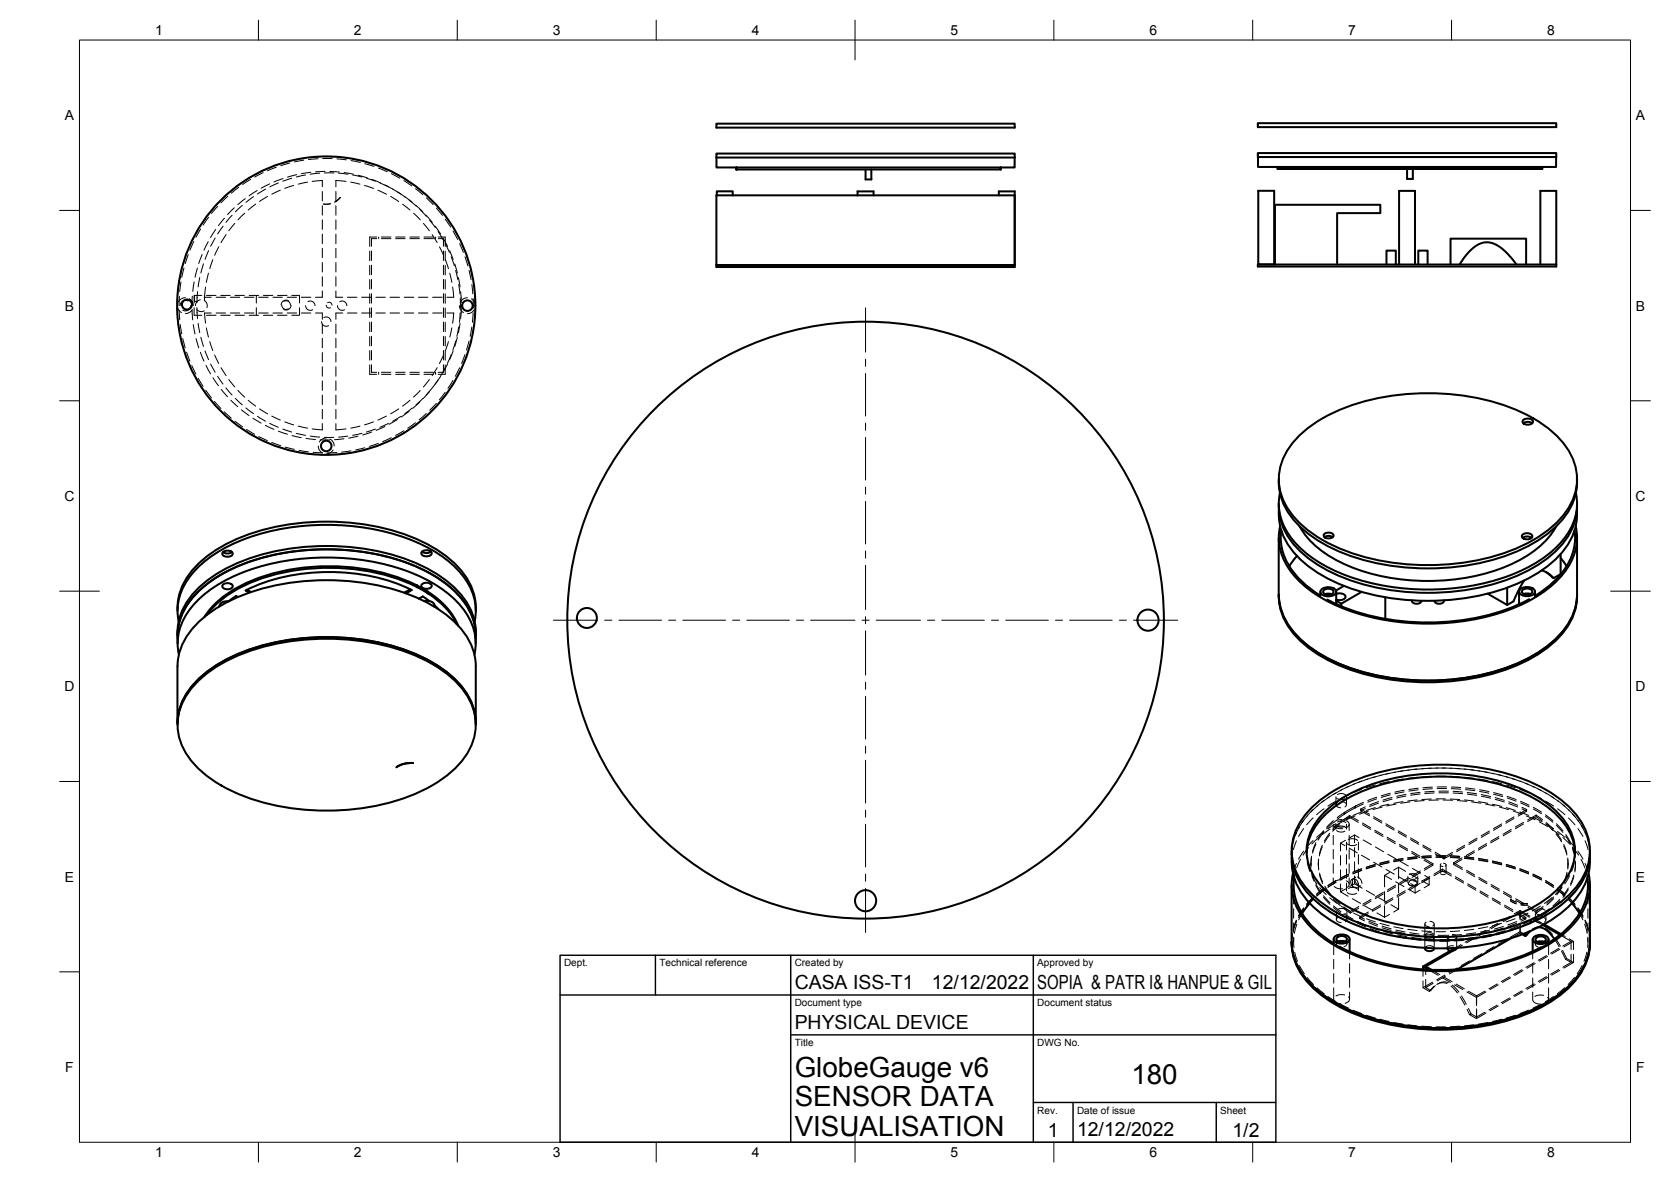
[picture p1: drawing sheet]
<svg xmlns="http://www.w3.org/2000/svg" width="420mm" height="297mm" viewBox="0 0 420 297" stroke-linecap="round" stroke-linejoin="round" font-family="sans-serif">
<defs><g id="words">
<g font-size="7">
<text x="199.8" y="270.6">GlobeGauge v6</text>
<text x="284.5" y="272.3">180</text>
<text x="199.8" y="278.1">SENSOR DATA</text>
<text x="199.8" y="285.5">VISUALISATION</text>
</g>
<g font-size="4.9">
<text x="199.8" y="248.5">CASA ISS-T1</text>
<text x="234.3" y="248.5">12/12/2022</text>
<text x="260.8" y="248.5">SOPIA &amp; PATR I&amp; HANPUE &amp; GIL</text>
<text x="199.8" y="258.6">PHYSICAL DEVICE</text>
<text x="263.5" y="285.7">1</text>
<text x="270.8" y="285.5">12/12/2022</text>
<text x="309.9" y="285.7">1/2</text>
</g>
<g font-size="3.5">
<text x="39" y="8.8">1</text>
<text x="89" y="8.8">2</text>
<text x="139" y="8.8">3</text>
<text x="189" y="8.8">4</text>
<text x="239" y="8.8">5</text>
<text x="289" y="8.8">6</text>
<text x="339" y="8.8">7</text>
<text x="389" y="8.8">8</text>
<text x="16.3" y="30.2">A</text>
<text x="411.3" y="30.2">A</text>
<text x="16.3" y="78">B</text>
<text x="411.3" y="78">B</text>
<text x="16.2" y="125.9">C</text>
<text x="411.2" y="125.9">C</text>
<text x="16.2" y="173.7">D</text>
<text x="411.2" y="173.7">D</text>
<text x="16.3" y="221.6">E</text>
<text x="411.3" y="221.6">E</text>
<text x="16.4" y="269.4">F</text>
<text x="411.4" y="269.4">F</text>
<text x="39" y="290.8">1</text>
<text x="89" y="290.8">2</text>
<text x="139" y="290.8">3</text>
<text x="189" y="290.8">4</text>
<text x="239" y="290.8">5</text>
<text x="289" y="290.8">6</text>
<text x="339" y="290.8">7</text>
<text x="389" y="290.8">8</text>
</g>
<g font-size="2.5">
<text x="141.8" y="242.9">Dept.</text>
<text x="165.8" y="242.9">Technical reference</text>
<text x="199.8" y="242.9">Created by</text>
<text x="260.8" y="242.9">Approved by</text>
<text x="199.8" y="252.8">Document type</text>
<text x="260.8" y="252.8">Document status</text>
<text x="199.8" y="262.9">Title</text>
<text x="260.8" y="262.9">DWG No.</text>
<text x="260.8" y="279.9">Rev.</text>
<text x="270.8" y="279.9">Date of issue</text>
<text x="306.8" y="279.9">Sheet</text>
</g>
</g></defs>
<!-- layer: Visible -->
<g fill="none" stroke="#000" stroke-width=".51">
<path d="M180.1 39.6h75M180.1 39.6v-1h75v1M180.1 31.1h75v1h-75zM180.1 39.6v2.5h75v-2.5M316.3 38.5h75v1h-75zM316.3 31h75v.9h-75zM316.3 39.5v2.5h75v-2.5M180.1 49.1h75v17.5h-75zM180.2 49.1v-1h4v1M185.1 42.1v.5l.1-.5v.5h66.4v-.5v.5v-.5M215.6 49.1v-1h4v1M217.6 42.6v2.5h1.5v-2.5"/>
<path d="M251.1 49.1v-1h4v19h-75v-.5h75M316.4 47.9h4v18.5h-4zM321.2 42v.5l.1-.5v.5h66.4v-.5l.1 .5v-.5M353.8 42.5v2.5h1.4v-2.5M320.6 66.5v-15h26.5v2.1h-10.9v12.9M348.6 66.5v-3.5h2.4v3.5M351.8 66.5v-18.5h4v18.5M356.6 66.5v-3.5h2.4v3.5M364.7 66.5v-6.5h19v6.5M367 66.5a11.4 11.4 0 0 1 5.3-5.3l2-.3 2.2 .8a17.1 17.1 0 0 1 4.8 4.8M387.3 66.5v-18.5h4v19h-75v-.5h75M327.1 109a42.8 42.8 0 0 1 23.2-9.6 59.2 59.2 0 0 1 33.3 4.7 24.2 24.2 0 0 1 11.7 10.8 13.7 13.7 0 0 1-3 15.5 38.1 38.1 0 0 1-19.7 10.2 60.2 60.2 0 0 1-38.1-3.9 24.2 24.2 0 0 1-11.7-10.8 13.7 13.7 0 0 1 3-15.4z"/>
<path d="M382.9 105.7a1.61 1.61 0 0 1 2.6 .3 1.51 1.51 0 0 1-2.7 0zM383 106.4a1.92 1.92 0 0 1 2.3 0M56 138.9a1.62 1.62 0 0 1 2.5 .2 1.51 1.51 0 0 1-2.6 0zM56.1 138.7a1.92 1.92 0 0 0 2.2 0M106 138.7a1.62 1.62 0 0 1 2.6 .3 1.51 1.51 0 0 1-2.7 0zM106.1 138.6a1.92 1.92 0 0 0 2.3 0M321.5 135.1v14.8a15.9 15.9 0 0 0 6.1 11.7 43.4 43.4 0 0 0 23.2 9.3 57.4 57.4 0 0 0 34.8-5.8 22.2 22.2 0 0 0 10-10.5l.8-3.1 .1-1.6v-14.7M321.5 120.4a15.5 15.5 0 0 0 6.1 12.6 43.4 43.4 0 0 0 23.2 9.3 57.4 57.4 0 0 0 34.8-5.8 22.2 22.2 0 0 0 10-10.5 13.6 13.6 0 0 0 .9-5.6M321.5 126.6v.8M321.5 128.2v1.2M321.5 127.4a15.9 15.9 0 0 0 6.1 11.7 43.4 43.4 0 0 0 23.2 9.4 57.4 57.4 0 0 0 34.8-5.8 22.2 22.2 0 0 0 10-10.6l.8-3.1 .1-1.6M321.8 123.9a14.6 14.6 0 0 0 5.1 13.8 42 42 0 0 0 21.8 9.6 60.2 60.2 0 0 0 34.5-4.2 23.6 23.6 0 0 0 12.5-12 12.7 12.7 0 0 0 .6-7.2"/>
<path d="M321.9 132.2a14.2 14.2 0 0 0 4.2 13.2 39 39 0 0 0 20.5 10.1 60.3 60.3 0 0 0 36.5-3.8 24.3 24.3 0 0 0 12.3-11.3 12.8 12.8 0 0 0 .8-8.2M322.2 133.3a14.4 14.4 0 0 0 4.6 12.2 27.2 27.2 0 0 0 5.2 4.2M326.1 139.7l-1.9 2.6M326.8 132.2a24.7 24.7 0 0 0 13.1 10.4 54.7 54.7 0 0 0 40.1-.8 23.8 23.8 0 0 0 11.3-9.6M332.9 134.3a1.54 1.54 0 0 1 2.4 .3 1.45 1.45 0 0 1-2.5 0zM333 135a1.86 1.86 0 0 1 2.1 0M382.7 134.5a1.61 1.61 0 0 1 2.6 .3 1.51 1.51 0 0 1-2.6 0zM382.9 135.2a1.92 1.92 0 0 1 2.2 0M392.4 139.2v5.1l-1.7 1-2-1.5M395.9 133.3a14.4 14.4 0 0 1-4.7 12.3 27.5 27.5 0 0 1-5.3 4.2M396.5 128.2a15.5 15.5 0 0 1-6 13 43.4 43.4 0 0 1-23.2 9.3 57.4 57.4 0 0 1-34.8-5.8 22.2 22.2 0 0 1-10-10.6l-.8-3.1-.1-1.6M396.5 126.6v.8"/>
<path d="M44.6 153.5a15.5 15.5 0 0 1 6.1-12.6 43.4 43.4 0 0 1 23.2-9.3 57.4 57.4 0 0 1 34.8 5.8 22.2 22.2 0 0 1 10 10.6 13.6 13.6 0 0 1 .9 5.5M44.6 158.8v2.9M44.6 158.8a15.9 15.9 0 0 1 6.1-11.8 43.4 43.4 0 0 1 23.2-9.3 57.4 57.4 0 0 1 34.8 5.8 22.2 22.2 0 0 1 10 10.6l.8 3.1 .1 1.6M44.7 159.6a15.9 15.9 0 0 1 6-11.7 43.4 43.4 0 0 1 23.2-9.3 57.4 57.4 0 0 1 34.7 5.8 22.2 22.2 0 0 1 10.1 10.5l.8 3.1 .1 1.6M44.9 156.2a14.6 14.6 0 0 1 5.1-13.8 42 42 0 0 1 21.8-9.7 60.2 60.2 0 0 1 34.5 4.3 23.6 23.6 0 0 1 12.5 12 12.7 12.7 0 0 1 .5 7.2M56 147a1.62 1.62 0 0 1 2.5 .3 1.51 1.51 0 0 1-2.6 0zM57.5 151.1a1.84 1.84 0 0 0-2.3 1.3M59.4 149.8l.4 .2M59.4 149.8l-1.9 1.3M61.8 148.4l.9 .5M61.8 148.4a49.9 49.9 0 0 1 41.7-.1l-1.4 .8M62.1 148.2l1 .6"/>
<path d="M103.1 148.1l-1.5 .9M104.8 147.1l.1 .5-.1-.1M104.8 147.1v.4zM104.8 147.1a52.8 52.8 0 0 0-44.5 .2 22.7 22.7 0 0 0-8.9 7.7M104.8 147.5a53 53 0 0 0-43.6-.3 24.3 24.3 0 0 0-9.2 7.3M105 147.2l2.5 1.4M105 147.6l2.5 1.4M106 146.9a1.62 1.62 0 0 1 2.6 .3 1.51 1.51 0 0 1-2.7 0zM106.3 149.9l-1 .5M106.3 149.9l1.6 1.1M106.6 151a2.21 2.21 0 0 1 2.6 1.1M107.5 148.7h.1"/>
<path d="M107.5 148.7v.4M107.6 148.7v.4h-.1M107.6 149.1a19.4 19.4 0 0 1 7.3 7.7M107.6 148.7a19 19 0 0 1 7.6 8.5M109.2 152.1v.4M109.3 152.1l.9 1M119.6 158.8v2.9M321.5 149.4a15.9 15.9 0 0 0 6.1 11.8 43.4 43.4 0 0 0 23.2 9.3 57.4 57.4 0 0 0 34.8-5.8 22.2 22.2 0 0 0 10-10.5l.8-3.2 .1-1.6M332 148.7v1M332.2 148.2a2.63 2.63 0 0 1 3.8 .3 1.63 1.63 0 0 1-2 1.4 1.63 1.63 0 0 1-2-1.4zM332.8 148.4a1.61 1.61 0 0 1 2.5 .3 1.51 1.51 0 0 1-2.6 0zM333.2 149.3l.8-.1 .8 .1"/>
<path d="M336 151l1.2 .7M336 148.7v3.1M336 149.3l1.2-.2a.86 .86 0 0 1 1.1 .9 .86 .86 0 0 1-1.1 .8l-1.2-.1M337.9 147.2l-2 1.2M342.4 148.7l-5.2 3v.7M348.3 150.1v5.4M355 150.9a1.27 1.27 0 0 0 1.1 .9 1.27 1.27 0 0 0 1.3-.7v-.1M360.7 151a1.32 1.32 0 0 0 1.1 .8 1.32 1.32 0 0 0 1.3-.7M363 150.9v.2M379 147.7v4.3M382 148.7v3.2M382.2 148.2a2.63 2.63 0 0 1 3.8 .3 1.63 1.63 0 0 1-2 1.3 1.63 1.63 0 0 1-2-1.3z"/>
<path d="M382.7 148.4a1.61 1.61 0 0 1 2.6 .3 1.51 1.51 0 0 1-2.6 0zM383.2 149.3l.8-.2 .8 .2M383.3 145.9l-1.3 2.1-1.4 3.1-1.6 .9-5-2.8M384.5 150.6a57.2 57.2 0 0 1-33.6 5.3 50 50 0 0 1-17.2-5.2M386 148.7v1.1M387.6 143.4l1.5 .6 1.6 1.3M392.4 140.2l1.5 2.1M44.7 160.5a15.7 15.7 0 0 1 6.3-12.9 44.8 44.8 0 0 1 23.8-9.2 58.7 58.7 0 0 1 32.3 5.1 23.1 23.1 0 0 1 11.7 11.5 12.8 12.8 0 0 1 .8 5.5M45 164.5a14.2 14.2 0 0 1 4.2-13.1 39.1 39.1 0 0 1 20.5-10.1 60.4 60.4 0 0 1 36.4 3.8 24.5 24.5 0 0 1 12.3 11.2 12.8 12.8 0 0 1 .9 8.2M50.2 170.7a42.8 42.8 0 0 1 23.2-9.6 59.2 59.2 0 0 1 33.3 4.7 24.2 24.2 0 0 1 11.7 10.8 13.7 13.7 0 0 1-3 15.5 38.1 38.1 0 0 1-19.7 10.2 60.2 60.2 0 0 1-38.1-3.9 24.2 24.2 0 0 1-11.7-10.8 13.7 13.7 0 0 1 2.9-15.4zM44.6 182.1v-14.7a15.9 15.9 0 0 1 6.1-11.8 43.4 43.4 0 0 1 23.2-9.3 57.4 57.4 0 0 1 34.8 5.8 22.2 22.2 0 0 1 10 10.6l.8 3.1 .1 1.6v14.7M44.6 181.7a15.9 15.9 0 0 1 6.1-11.7 43.4 43.4 0 0 1 23.2-9.4 57.4 57.4 0 0 1 34.8 5.8 22.2 22.2 0 0 1 10 10.6l.8 3.1 .1 1.6"/>
<path d="M99.7 192.8l1-.6 1.1-.3 2.1-.2-2 .2-1.2 .3zM324.8 213.8v.9M324.8 215.5a15.6 15.6 0 0 0 6 13 43.3 43.3 0 0 0 23.3 9.3 57.3 57.3 0 0 0 34.7-5.8 22.2 22.2 0 0 0 10.1-10.6 14.1 14.1 0 0 0 .9-5.9M325.1 219.5a14.3 14.3 0 0 0 4.2 13.2 39 39 0 0 0 20.5 10.1 60.2 60.2 0 0 0 36.6-3.8 24.4 24.4 0 0 0 12.2-11.3 12.8 12.8 0 0 0 .8-8.2M328.5 214.2a15 15 0 0 1 6.2-10.8 43.3 43.3 0 0 1 25-8.2 49.3 49.3 0 0 1 27 6 18.8 18.8 0 0 1 8.8 10.1l.5 2.9M330.4 202.4a42.7 42.7 0 0 1 23.2-9.7 59.1 59.1 0 0 1 33.2 4.7 24.2 24.2 0 0 1 11.8 10.9 13.8 13.8 0 0 1-3 15.5 38 38 0 0 1-19.8 10.2 60.1 60.1 0 0 1-38.1-3.8 24.2 24.2 0 0 1-11.7-10.9 13.8 13.8 0 0 1 3-15.5zM333.4 203.8a38.7 38.7 0 0 1 21.9-9 51.7 51.7 0 0 1 30.8 5.2 18.8 18.8 0 0 1 9.5 10.8 13 13 0 0 1-4.4 13.1 38.7 38.7 0 0 1-21.9 9 51.7 51.7 0 0 1-30.9-5.3 18.8 18.8 0 0 1-9.5-10.8 13 13 0 0 1 4.5-13zM399.8 213.8a15.5 15.5 0 0 1-6.1 12.6 43.3 43.3 0 0 1-23.2 9.4 57.3 57.3 0 0 1-34.7-5.8 22.2 22.2 0 0 1-10.1-10.6l-.8-3.1-.1-1.7M324.8 222.4v14.7M324.8 236.7a15.9 15.9 0 0 0 6 11.8 43.3 43.3 0 0 0 23.3 9.3 57.3 57.3 0 0 0 34.7-5.8 22.2 22.2 0 0 0 10.1-10.5l.8-3.2 .1-1.6M325.4 220.6a14.5 14.5 0 0 0 4.7 12.3 27.5 27.5 0 0 0 5.3 4.2M329.3 227l-1.9 2.6"/>
<path d="M335.3 236v1.1M335.6 235.5a2.63 2.63 0 0 1 3.7 .3 1.63 1.63 0 0 1-2 1.3 1.63 1.63 0 0 1-1.9-1.3zM336.1 235.7a1.62 1.62 0 0 1 2.6 .3 1.51 1.51 0 0 1-2.7 0zM336.6 236.6l.7-.2 .8 .2M336.8 237.9a57 57 0 0 0 33.6 5.3 50 50 0 0 0 17.1-5.2M339.3 236v3.2M358.3 238.3a1.35 1.35 0 0 0 2.3 0M358.3 238.2v.1M363.9 238.3h.1M363.9 238.3l.2 .4 .5 .3M365.9 238.2l-8.1 4.7M366.6 238.2l-8.1 4.7 1.5 .8"/>
<path d="M380 235.8l-13.7 7.9M382.8 234.8l.7 .4M384.6 234.1l-1.1 1.1M384.7 234l-1.2 1.2M385.4 236.1v3M385.6 235.6a2.63 2.63 0 0 1 3.8 .3 1.63 1.63 0 0 1-2 1.3 1.63 1.63 0 0 1-2-1.3zM386.2 235.8a1.62 1.62 0 0 1 2.5 .3 1.51 1.51 0 0 1-2.6 0zM386.6 236.7l.8-.2 .8 .2M386.8 233a5.3 5.3 0 0 1 4 3M387.9 232.5l4.3 2.4M388.2 232.3l4.3 2.4M389.4 236.1v.9"/>
<path d="M395.2 227l2 2.6M399.2 220.6a14.9 14.9 0 0 1-5.7 13.3l-4.1 3M399.8 222.4v14.7a15.9 15.9 0 0 1-6.1 11.8 43.3 43.3 0 0 1-23.2 9.3 57.3 57.3 0 0 1-34.7-5.8 22.2 22.2 0 0 1-10.1-10.5l-.8-3.2-.1-1.6M357.8 242.9l1.4 .8M357.8 242.9v.7"/>
<circle cx="47" cy="76.5" r="1.26"/>
<circle cx="82" cy="76.8" r="37.5"/>
<circle cx="117.5" cy="76.8" r="1.32"/>
<circle cx="82" cy="112.1" r="1.32"/>
<circle cx="147.6" cy="155.3" r="2.51"/>
<circle cx="217.6" cy="155.8" r="75"/>
<circle cx="288.7" cy="155.8" r="2.66"/>
<circle cx="217.6" cy="226.4" r="2.66"/>
</g>
<circle cx="107.6" cy="149.1" r=".25" fill="#000"/>
<!-- layer: Hidden -->
<g fill="none" stroke="#000" stroke-width=".25">
<path d="M76.7 39.7l-2.4 .5M79.9 39.9l-2.3 .2M80.2 39.4l-2.3 .2M81.1 39.8h2.4M81.4 39.4h2.4M84.7 39.9l2.4 .3M85 39.5l2.4 .2M88.5 39.9l2.3 .5M48.7 59.7l-1 2.1M50.4 57.6l-1.1 2M50.5 56.6l-1.2 2M52.5 54.6l-1.4 1.9"/>
<path d="M52.6 53.7l-1.4 1.9M54.1 59.8l-1.1 2.1M54.2 57.7l-1.3 2M54.7 51.8l-1.5 1.8M54.9 51l-1.6 1.7M56.1 56.8l-1.4 2M56.4 54.8l-1.5 1.9M56.9 59l-1.3 2M57.3 49.3l-1.8 1.7M57.5 48.5l-1.8 1.6M58.4 54.1l-1.6 1.8M58.9 52.2l-1.7 1.7"/>
<path d="M59 56.1l-1.5 1.9M60 47.1l-1.8 1.4M60.3 46.3l-1.9 1.4M60.9 51.6l-1.7 1.6M61.5 53.6l-1.7 1.7M61.7 49.9l-1.9 1.5M63 45.1l-2 1.3M63.3 44.4l-2 1.2M63.7 49.4l-1.9 1.4M64.3 51.3l-1.9 1.5M64.6 47.9l-2 1.3M66.2 43.4l-2.1 1.1"/>
<path d="M66.4 42.7l-2.1 1.1M66.8 47.5l-2.1 1.3M67.3 49.4l-2 1.2M67.8 46.2l-2.1 1.1M69.5 42l-2.3 .9M69.8 41.4l-2.3 .9M70 46l-2.2 1M70.5 47.8l-2.2 1M71.1 44.9l-2.2 .8M72.9 41l-2.3 .6M73.2 40.4l-2.3 .6M73.4 44.8l-2.3 .7"/>
<path d="M73.9 46.6l-2.3 .7M74.6 43.9l-2.3 .6M76.4 40.2l-2.4 .5M76.8 44l-2.3 .5M77.3 45.8l-2.3 .5M78.1 43.3l-2.3 .4M78.5 45.6l2.5-.3v1.6M80.4 43.5l-2.4 .3M81 48.1v2.4M81 51.7v2.4M81 55.3v2.3M81 58.8v2.4"/>
<path d="M81.6 43.5h2.3M81.7 43.1l-2.4 .1M82.9 43.1l2.4 .1M83.1 51.2l-1.8 .1 1.8-.1M84.2 50.8l1.4-1.2zM84.5 48.1v2.4M84.5 51.7v2.4M84.5 55.3v2.3M84.5 58.8v2.4M85.1 43.5l2.4 .3M86.5 43.4l2.4 .4M87 45.6l-2.5-.3v1.6"/>
<path d="M88.2 45.8l2.3 .5M88.3 40.4l2.3 .4M88.7 44l2.3 .5M90 44l2.4 .7M91.7 46.6l2.2 .8M91.7 41.1l2.3 .7M92 40.7l2.3 .7M92.2 44.8l2.2 .7M93.5 45.1l2.2 .9M94.7 60h-1.3v1.9M94.7 59.6h-1.7v2.3M95 47.8l2.2 1"/>
<path d="M95.1 42.2l2.2 .9M95.2 59.6v.4M95.4 41.8l2.2 .9M95.5 46l2.2 1M95.9 60h2.4M95.9 59.6h2.4M96.8 46.5l2.1 1.1M98.2 49.4l2 1.2M98.4 43.7l2.1 1.1M98.7 43.3l2.1 1.1M98.7 47.5l2.1 1.3M99.5 60h2.4"/>
<path d="M99.5 59.6h2.4M99.9 48.2l2 1.4M101.2 51.3l1.9 1.5M101.6 45.4l1.9 1.3M101.8 45l2 1.3M101.8 49.4l1.9 1.4M102.9 50.3l1.8 1.5M103.1 60h2.3M103.1 59.6h2.3M104 53.6l1.7 1.7M104.5 47.4l1.8 1.5M104.6 51.6l1.7 1.6"/>
<path d="M104.7 47l1.9 1.5M105.6 52.6l1.6 1.8M106.5 56.1l1.5 1.9M106.6 60h2.4M106.6 59.6h2.4M107.1 54.1l1.6 1.8M107.2 49.7l1.7 1.7M107.4 49.3l1.7 1.7M108 55.3l1.5 1.9M108.6 59l1.3 2M109.4 56.8l1.4 2M109.5 59.6v.4"/>
<path d="M109.7 52.3l1.6 1.8M109.9 51.8l1.6 1.9M110.2 58.2l1.2 2M110.2 60h1.3v1.9M110.2 59.6h1.8v2.3M111.4 59.8l1.1 2.1M112 55.1l1.3 2M112.2 54.6l1.3 2M113.9 58.1l1.2 2.1M114.2 57.6l1.1 2.1M44.6 76.8v2.4M44.6 76.8l.2 .9 .8 .9"/>
<path d="M44.7 73.3l-.1 2.3M45 78l.2 2.4M45.1 74.4l-.1 2.4M45.2 69.7l-.3 2.4M45.5 70.9l-.3 2.3M46.1 66.3l-.6 2.3M46.2 67.4l-.5 2.3M46.6 74.8l-1 .3-.7 .7M47.2 62.9l-.8 2.2M47.3 75.7a1.34 1.34 0 0 0-2 1.1M47.3 64l-.7 2.2M47.6 75.1l.7 .6 .3 1.1"/>
<path d="M47.9 76.8a1.29 1.29 0 0 1-1.9 1.1M48.3 78l.2 2.4M48.3 77.8l-.5 .6-1.2 .4M48.4 74.4l-.1 2.4M48.7 60.7l-.9 2.2M48.8 70.9l-.3 2.3M48.8 77.3v1.9h1.9M48.9 74.2v1.5h.7M49.5 77.8a1.49 1.49 0 0 0 1.9 .3M49.5 77.3l.2 2.8M49.6 67.4l-.6 2.3M49.7 73.3l-.2 2.8"/>
<path d="M50.2 69.8l-.4 2.3M50.4 75.3a1.48 1.48 0 0 0-1.3 1.5M50.7 74.2h-1.9v1.9M50.8 64l-.8 2.2M51.2 66.3l-.7 2.3M51.4 75.5a1.51 1.51 0 0 1 .6 1.8M51.4 74.2v1.4M51.7 72.1l-.3 2.6h1.7M51.9 79.2h2.4M51.9 74.2h2.4M52.3 60.7l-1 2.2M52.4 68.7l-.5 2.3"/>
<path d="M52.5 63l-.9 2.2M53.1 78.7h-1.7l.3 2.5M53.5 65.3l-.8 2.2M54.3 74.7h2.4M54.3 78.7h2.4M55 62l-1 2.2M55.5 79.2h2.4M55.5 74.2h2.4M57.9 74.7h2.4M57.9 78.7h2.4M59.1 79.2h2.3M59.1 74.2h2.3"/>
<path d="M61.5 74.7h2.4M61.5 78.7h2.4M62.7 79.2h2.3M62.7 74.2h2.3M64.5 74.2v1.9M64.5 77.3v1.9M65 74.7h2.4M65 78.7h2.4M66.2 79.2h2.4M66.2 74.2h2.4M68.6 74.7h2.4M68.6 78.7h2.4"/>
<path d="M69.8 79.2h2.4M69.8 74.2h2.4M70.8 76.7a1.09 1.09 0 0 0 1.7 .9M71.4 75.7a1.09 1.09 0 0 1 1.6 1M72.2 74.7h2.4M72.2 78.7h2.4M72.6 75.6a1.23 1.23 0 0 0-1.9 1.1M73.2 76.7a1.22 1.22 0 0 1-1.9 1M73.4 74.2h1.9v1.9M75.3 77.3v1.9h-1.9M75.8 74.7h2.3M75.8 78.7h2.3"/>
<path d="M76.9 76.8a1.16 1.16 0 0 0 1.7 1M77.4 75.8a1.18 1.18 0 0 1 1.8 1M79.3 78.7h1.7v1.5M81 73.1v1.6h-1.7M81 62.4v2.4M81 66v2.4M81 69.5v2.4M81.4 79.8a1.2 1.2 0 0 1 1.8 1M82 76.7v.1a.74 .74 0 0 0 1.1 .5M82.4 76.1a.72 .72 0 0 1 1.1 .6M84.5 73.1v1.6h1.7M84.5 62.4v2.4"/>
<path d="M84.5 66v2.4M84.5 69.5v2.4M84.9 76.8a1.16 1.16 0 0 0 1.7 1M85.4 75.8a1.18 1.18 0 0 1 1.8 1M86.2 78.7h-1.7v1.5M87.4 74.7h2.3M87.4 78.7h2.3M90.9 74.7h2.4M90.9 78.7h2.4M93 63.1v2.4M93 66.7v2.4M93 70.3v2.4"/>
<path d="M93 73.8v2.4M93 77.4v2.4M93.4 63.1v2.4M93.4 66.6v2.4M93.4 70.2v2.4M93.4 73.8v2.4M93.4 77.4v2.3M94.5 74.7h2.4M94.5 78.7h2.4M98.1 74.7h2.4M98.1 78.7h2.4M101.6 74.7h2.4"/>
<path d="M101.6 78.7h2.4M105.2 74.7h2.4M105.2 78.7h2.4M108.8 74.7h2.4M108.8 78.7h2.4M110.5 62l1 2.2M111.5 63.1v2.4M111.5 66.6v2.4M111.5 70.2v2.4M111.5 73.8v2.4M111.5 77.4v2.3M112 63.1v2.4"/>
<path d="M112 66.7v2.4M112 70.3v2.4M112 73.8v2.4M112 77.4v2.4M112 61.3l1 2.1M112 65.3l.8 2.2M112.4 78.7h1.7l-.3 2.5M113.1 63l.8 2.2M113.1 68.7l.5 2.3M113.5 64.5l.8 2.3M113.8 72.1l.3 2.6h-1.7M114.3 66.3l.7 2.3"/>
<path d="M114.6 68l.5 2.3M115.3 69.8l.4 2.3M115.3 71.5l.3 2.3M115.5 76.8l.2 .9 .8 .9M115.6 61.2l.9 2.2M115.7 75l.1 2.4M115.7 78.6l-.2 2.4M115.8 73.3l.2 2.8M115.8 60.7l1 2.2M116 77.3l-.2 2.8M116.9 64.5l.7 2.3M117.2 64l.8 2.3"/>
<path d="M117.5 74.8l-1 .3-.7 .7M117.9 68l.5 2.3M118.3 67.4l.5 2.3M118.6 71.5l.3 2.4M119 75v2.4M119 78.6l-.2 2.4M119 70.9l.3 2.4M119.3 77.8l-.9 .8-.9 .2M119.4 74.5l.1 2.3-.3-1.1-.7-.6M119.5 78l-.2 2.4M44.7 80.4l.3 2.3M45.2 83.9l.6 2.3"/>
<path d="M45.3 81.6l.4 2.3M46 85.1l.6 2.3M46.1 87.4l.7 2.2M46.9 88.5l.9 2.2M47.2 90.7l1 2.2M48.2 91.8l1.1 2.2M48.6 81.6l.4 2.3M48.7 94l1.2 2.1M49.3 85.1l.7 2.3M49.8 95l1.3 2.1M49.8 81.3l.4 2.3M50.4 88.5l.9 2.2"/>
<path d="M50.5 97.1l1.4 1.9M50.5 84.8l.7 2.3M51.6 88.2l.9 2.2M51.7 98.1l1.5 1.9M51.8 91.8l1.1 2.1M51.9 82.4l.5 2.3M52.6 100l1.5 1.8M52.7 85.9l.8 2.2M53 91.5l1.1 2M53.6 95l1.3 1.9M54 89.2l1 2.2M54.7 94.6l1.4 1.9"/>
<path d="M55.6 92.4l1.3 2M55.6 97.9l1.6 1.8M56.8 97.5l1.6 1.8M57.5 95.4l1.5 1.8M59.8 98.1l1.7 1.7M80.9 80.8a1.16 1.16 0 0 0 1.7 1M81 81.4v2.4M81 85v2.4M81 88.6v2.4M81 92.2v2.3M81 95.7v2.4M81 99.3v2.4"/>
<path d="M84.5 81.4v2.4M84.5 85v2.4M84.5 88.6v2.4M84.5 92.2v2.3M84.5 95.7v2.4M84.5 99.3v2.4M93 91.7v2.4h1.7M93 81v2.4M93 84.6v2.3M93 88.1v2.4M93.4 80.9v2.4M93.4 84.5v2.4"/>
<path d="M93.4 88.1v2.4M93.4 91.7v1.9h1.3M95.2 93.6v.5M95.9 93.6h2.4M95.9 94.1h2.4M99.5 93.6h2.4M99.5 94.1h2.4M103.1 93.6h2.3M103.1 94.1h2.3M105.7 98.1l-1.7 1.7M106.6 93.6h2.4M106.6 94.1h2.4"/>
<path d="M108 95.4l-1.5 1.8M108 98.4l-1.6 1.8M108.7 97.5l-1.6 1.8M109.5 93.6v.5M109.9 92.4l-1.3 2M110.1 95.5l-1.4 1.9M110.8 94.6l-1.4 1.9M111.5 91.7v1.9h-1.3M111.5 80.9v2.4M111.5 84.5v2.4M111.5 88.1v2.4M111.5 89.2l-1 2.2"/>
<path d="M112 98.6l-1.5 1.9M112 92.4l-1.2 2.1M112 81v2.4M112 84.6v2.3M112 88.1v2.4M112 91.7v2.4h-1.8M112.5 91.5l-1.1 2.1M112.8 85.9l-.8 2.2M112.9 98.1l-1.4 1.9M113.5 89.1l-1 2.2M113.6 82.4l-.5 2.3M113.9 95.6l-1.3 2"/>
<path d="M113.9 88.2l-.9 2.2M114.6 85.7l-.7 2.3M114.8 95l-1.2 2.1M115 84.8l-.7 2.3M115.3 82.2l-.4 2.3M115.6 92.4l-1.1 2.2M115.7 81.3l-.4 2.3M116.4 91.8l-1.1 2.2M116.9 89.1l-.8 2.2M117.6 88.5l-.8 2.2M117.9 85.7l-.6 2.3M118.6 85.1l-.6 2.3"/>
<path d="M118.6 82.2l-.4 2.3M119.2 81.5l-.4 2.4M53.9 100.9l1.6 1.7M54.9 102.7l1.7 1.7M56.4 103.5l1.7 1.6M57.5 105.1l1.8 1.5M58 100.6l1.8 1.6M59.1 105.8l1.9 1.5M59.2 100.1l1.7 1.7M60.3 107.3l2 1.4M60.7 103l1.9 1.4M61.8 102.5l1.9 1.5"/>
<path d="M62 107.9l2 1.2M62.4 100.6l1.9 1.5M63.3 109.3l2.1 1.1M63.6 105.1l2.1 1.2M64.7 104.6l2.1 1.2M65.1 109.7l2.1 1M65.3 102.8l2 1.2M66.5 110.9l2.2 .9M66.7 106.9l2.2 1M67.8 106.4l2.2 1M68.3 111.2l2.3 .8M68.3 104.6l2.2 1"/>
<path d="M69.8 112.2l2.3 .8M70 108.4l2.3 .7M71.1 107.8l2.2 .8M71.6 106l2.3 .8M71.7 112.4l2.3 .5M73.2 113.2l2.3 .5M73.4 109.5l2.4 .5M74.5 108.9l2.3 .5M75 107.1l2.3 .5M75.2 113.2l2.4 .3M76.7 113.9l2.4 .3M76.9 110.2l2.4 .3"/>
<path d="M78 109.6l2.4 .2M78.7 113.7l2.4 .1M80 112.1l.2 .9 .8 .8M80.3 114.2l2.3 .1M80.5 110.5l2.4 .1M81 106.5v1.5l-2.5-.2M81 102.9v2.3M81.6 109.9h2.3M82 110.1l-1 .2-.7 .8M83 110.3l.7 .7 .3 1.1M83.8 113.1l-.6 .6-1.2 .4M84.5 106.5v1.5l2.5-.2"/>
<path d="M84.5 102.9v2.3M84.7 113.7l-2.4 .1M86.2 114.1l-2.4 .1M86.5 110.3l-2.4 .2M87.5 109.6l-2.4 .2M88.2 113.3l-2.3 .3M89.7 113.5l-2.3 .4M90 109.6l-2.3 .5M90.5 107.1l-2.3 .5M91 108.9l-2.3 .5M91.7 112.5l-2.3 .6M93.2 112.6l-2.3 .6"/>
<path d="M93.5 108.6l-2.3 .7M93.9 106l-2.2 .8M94.4 107.8l-2.3 .8M95.1 111.4l-2.2 .8M96.5 111.4l-2.2 .8M96.8 107.2l-2.2 .9M97.2 104.6l-2.2 1M97.7 106.4l-2.2 1M98.4 110l-2.2 1M99.7 109.8l-2.1 1.1M99.9 105.4l-2.1 1.2M100.2 102.8l-2 1.2"/>
<path d="M100.8 104.6l-2.1 1.2M101.5 108.3l-2 1.1M102.8 108l-2 1.3M102.8 103.4l-1.9 1.4M103.1 100.6l-1.9 1.5M103.7 102.5l-1.9 1.5M104.5 106.2l-2 1.4M105.6 101l-1.8 1.6M105.7 105.9l-1.9 1.4M106.3 100.1l-1.7 1.7M107.2 103.9l-1.8 1.6M108.3 103.5l-1.7 1.6"/>
<path d="M109.7 101.4l-1.6 1.7M110.7 100.9l-1.5 1.8M335.9 199.2l-2 1.3M336.3 199.7a1.95 1.95 0 0 1 2.1 .1M337.3 198.5l-2 1.2M339.1 199.7l-2.1 1.1M339.1 197.6l-2.1 1.1M340.6 197l-2.2 1M342.4 198.4l-2.2 .8M342.4 196.3l-2.2 .9M343.9 195.8l-2.2 .8M345.8 197.3l-2.3 .7"/>
<path d="M345.8 195.2l-2.3 .7M347.3 194.8l-2.2 .6M349.3 196.4l-2.4 .6M349.3 194.3l-2.4 .6M349.6 199.4l-2.3 .6M349.6 199.8l-2.3 .6M350.8 194.1l-2.3 .4M352.8 195.8l-2.4 .4M352.8 193.7l-2.4 .4M353.1 198.6l-2.4 .5M353.1 199l-2.4 .5M353.5 199.6l-2.3 .5"/>
<path d="M354.4 193.5l-2.4 .4M356.3 195.3l-2.3 .3M356.3 193.3l-2.3 .2M356.6 198.1l-2.4 .3M356.6 198.5l-2.4 .3M357.1 199.1l-2.4 .3M357.1 199.5l-2.4 .3M357.9 193.2l-2.4 .2M359.9 195.1l-2.4 .1M359.9 193l-2.4 .2M360.2 197.8l-2.4 .2M360.2 198.2l-2.4 .2"/>
<path d="M360.6 198.9l-2.4 .1M360.6 199.3l-2.4 .1M361.1 195.1h2.4M361.1 193h2.4M361.5 193l-2.4 .1M361.8 198.8h2.4M361.8 199.2h2.4M362.6 193l2.4 .1M363.7 197.7l-2.3 .1M363.7 198.1l-2.3 .1M364.7 195.1l2.3 .1M364.7 193l2.3 .2"/>
<path d="M364.9 197.8l2.4 .1M364.9 198.2l2.4 .1M365.4 198.9l2.3 .1M365.4 199.3l2.3 .1M366.2 193.1l2.4 .2M368.2 195.3l2.4 .3M368.2 193.3l2.4 .2M368.5 198l2.3 .3M368.5 198.4l2.3 .3M368.9 199.2l2.4 .3M368.9 199.6l2.4 .3M369.8 193.4l2.3 .4"/>
<path d="M371.8 195.8l2.3 .4M371.8 193.7l2.3 .4M372 198.5l2.4 .4M372 198.9l2.4 .4M372.5 199.7l2.3 .5M373.3 194l2.3 .4M375.3 196.4l2.3 .6M375.3 194.3l2.3 .6M375.5 199.2l2.3 .6M375.5 199.6l2.3 .6M376.8 194.7l2.3 .6M378.7 197.3l2.3 .7"/>
<path d="M378.7 195.2l2.3 .7M380.2 195.7l2.3 .7M382.1 198.4l2.3 .8M382.1 196.3l2.3 .9M383.6 196.9l2.2 .9M385.4 199.7l2.2 1.1M385.4 197.6l2.2 1.1M386.8 198.3l2.1 1.2M388.6 199.2l2.1 1.3M324.8 214.7v.8M324.8 214.6l.2 2.3M324.9 212.6l-.1 2.1"/>
<path d="M325 214.7l-.2 2M325.3 218.1l.8 2.2M325.3 211.1l-.4 2.3M325.7 219.3l-.3 1.3M326 217l-.9 2.5M326 211.3l-.8 2.2M326 209.2l-.8 2.2M326.7 207.8l-1 2.1M327 215.9l-1 2.2M327.8 213.9l-1.3 2M327.8 206.1l-1.3 2M327.8 208.2l-1.3 2"/>
<path d="M328.5 213.8v.9M328.5 214.2v1.3M328.7 216.7l.7 2.3M328.8 204.9l-1.4 1.9M329 213l-1.4 1.9M329.6 216.9v.4M329.8 218.7l.6 2.3M329.8 215.2l-.2 2.3M329.8 219.1l.6 2.3M329.8 215.6l-.2 2.3M330.2 205.5l-1.7 1.8M330.2 211.2l-1.7 1.8"/>
<path d="M330.2 203.5l-1.7 1.7M330.9 211.8l-.9 2.2M330.9 212.2l-.9 2.2M331.4 202.4l-1.8 1.6M331.5 216.9v.4M331.6 215.9v2.3M331.6 216.3v2.3M331.6 210.5l-1.8 1.6M331.8 219.4l.8 2.2M331.8 219.8l.8 2.3M332.5 212.8l-.8 2.3M332.5 212.4l-.8 2.3"/>
<path d="M332.8 208.8l-1.4 1.9M332.8 209.2l-1.4 1.9M332.9 203.2l-1.9 1.5M332.9 208.9l-1.9 1.5M332.9 201.2l-1.9 1.5M334.2 200.3l-1.9 1.4M334.3 209.4l-1.3 2M334.3 209.8l-1.3 2M334.4 208.4l-1.9 1.3M335.2 207.1v1.6M335.2 209.9v2.4M335.2 213.5v2.4"/>
<path d="M335.2 217.1v2.3M335.3 206.2l-1.7 1.7M335.3 206.6l-1.7 1.7M335.5 207.7l1 .5h1.1M335.9 207l-2 1.3M335.9 201.3l-2 1.3M335.9 200.2v2M335.9 207.1v1.3M336.1 200.6a1.93 1.93 0 0 0 2.1 .1M336.1 208.7a1.93 1.93 0 0 0 2.1 .2M336.1 207.5a1.82 1.82 0 0 0 2.1 .2M336.3 201.7a.67 .67 0 0 0-.3 .9 .67 .67 0 0 0 .8 .4h.3"/>
<path d="M336.3 207.8a1.95 1.95 0 0 1 2.1 .2M336.3 206.6a1.95 1.95 0 0 1 2.1 .1M336.8 206.8l-1.7 1.7M336.8 207.2l-1.7 1.7M337.1 211.9l1.1 .6M337.1 211.9v1.9M337.1 215v2.4M337.1 218.6v2.4M337.4 201.5a.79 .79 0 0 1 .9 .2 .79 .79 0 0 1 0 1l-.1 .1M337.4 206a2.36 2.36 0 0 0-2 .7M337.5 206.5l-2.1 1.2M338 204.2l-1.8 1.3"/>
<path d="M338 204.2v.4l.1-.1M338 204.2v.4l-1.8 1.3M338.3 211.2l-1.2 .7M338.5 206.2a.88 .88 0 0 1 .7 .8 .88 .88 0 0 1-.6 .9M338.6 200.2v2M338.6 207.1v1.3M338.6 211.6v2M338.6 214.8v2.4M338.6 218.4v2.3M338.8 212.1a2.15 2.15 0 0 0 2.3 .1M339 211a2.25 2.25 0 0 1 2.4 .2M339.1 219.7l-2.1 1"/>
<path d="M339.1 205.4l-2.1 1M339.2 213.1l2.1 1.2M339.2 207.1v1.6M339.2 209.9v2.4M339.2 213.5v2.4M339.2 217.1v2.3M339.3 204.9l-1.5 1.2M339.3 205.4l-1.5 1.1M339.3 204.9v.5M339.3 204.9l2.2 1.3M339.3 205.4l2.2 1.3M340.6 209.8v2"/>
<path d="M340.6 213v2.4M340.6 216.6v2.3M340.7 202.7l-2.7 1.5M340.7 202.7v.4l.1-.1M340.7 203.1l-2.6 1.4v-.4M340.7 205l-2.1 1M340.8 202.6v.4zM341.6 211.6v2M341.6 214.8v2.4M341.6 218.4v2.3M341.7 210.5l-1.1-.7-1.3 .8M342.1 203.3l2.3 1.3"/>
<path d="M342.1 203.8l2.3 1.2M342.1 203.3v.5M342.3 214.9l2.1 1.2M342.4 218.7l-2.2 .9M342.4 218.3l-2.2 .9M342.4 204.1l-2.2 .8M342.6 206.8l2.1 1.2M342.6 207.2l2.1 1.2M342.8 211.1l2 1.2M342.8 201.6l-2.1 1.1M342.8 202l-2 1M343.3 202.8l-1.2 .5"/>
<path d="M343.3 203.2l-1.2 .6M344.1 203.8l-2.3 .8M345.4 205.2l2.1 1.2M345.4 205.6l2.1 1.2M345.4 216.7l2.1 1.2M345.7 208.6l2 1.2M345.7 209l2 1.2M345.8 217.7l-2.3 .7M345.8 217.3l-2.3 .7M345.8 203l-2.3 .7M345.8 217.6l-2.3 .7M345.8 212.9l2.1 1.2"/>
<path d="M346.1 200.3l-2.2 .9M346.1 200.8l-2.2 .8M346.6 201.9l-2.2 .8M346.6 201.5l-2.2 .8M347.5 202.8l-2.3 .6M348.1 220l1.8 1M348.1 220v2.9M348.5 207l2 1.2M348.5 207.4l2 1.2M348.5 218.5l2.1 1.2M348.8 210.4l2 1.2M348.8 210.8l2 1.2"/>
<path d="M348.9 214.7l2.1 1.1M349.2 216.4l-2.3 .5M349.2 202.1l-2.3 .6M349.3 216.8l-2.4 .5M349.3 216.7l-2.4 .6M349.4 219.3l-1.3 .7M350 200.4l-2.3 .7M350 200.8l-2.3 .7M351 202.1l-2.3 .5M351.6 208.8l2 1.2M351.6 209.2l2 1.2M351.7 217.9l-1.3 .8"/>
<path d="M351.7 217.9l1.7 1.1M351.7 217.9v2.9M351.9 212.2l2 1.2M351.9 212.6l2 1.2M352 216.4l2.1 1.2M352.8 215.8l-2.4 .4M352.8 201.5l-2.4 .4M352.8 216.2l-2.4 .4M352.8 216.1l-2.4 .4M353.5 200.1l-2.3 .4M354.4 219.8a1.89 1.89 0 0 1 1.9 .1M354.5 219.6l2 1.2"/>
<path d="M354.5 201.5l-2.3 .4M354.7 210.6l2 1.2M354.7 211l2 1.2M355 214l2 1.2M355 214.4l2 1.2M355.1 218.2l2.1 1.2M356.3 215.7l-2.3 .3M356.3 215.3l-2.4 .3M356.3 201l-2.4 .3M356.3 215.6l-2.4 .3M357.1 218.9l-2.1 1.2M357.1 219.3l-2.1 1.2"/>
<path d="M357.8 212.4l2 1.2M357.8 212.8l2 1.2M358.1 216.2l2.2 1.3v-.4M358.1 215.8l2.2 1.3M358.1 201.2l-2.4 .2M359.9 215.1l-2.4 .1M359.9 200.8l-2.4 .1M359.9 215.4l-2.4 .1M359.9 215.5l-2.4 .1M360.3 217.1l-2.2 1.2M360.3 217.5l-2.2 1.2M360.8 214.2l2.3 1.2"/>
<path d="M360.8 214.6l2.3 1.2M361.1 215.5h2.4M361.1 215.1h2.4M361.1 200.8h2.4M361.1 215.4h2.4M361.7 201l-2.4 .1M362.2 217.3v2.1M362.2 219.6l.5 .2 .7-.1M362.4 219.1l.6-.1 .5 .2M362.4 217.1h-.1a.44 .44 0 0 0 0 .5 .44 .44 0 0 0 .5 .2M362.7 218.4l2.2 1.3M362.7 218.4l-2.1 1.3"/>
<path d="M362.7 218.8l2.2 1.3M362.7 218.8l-2.1 1.3M362.7 218.4v.4M362.9 201l2.4 .1M362.9 216.9l.3 .1a.36 .36 0 0 1 .4 .2 .36 .36 0 0 1-.2 .4M363.1 215.4v.4M363.6 217.3v2.1M364.6 215.1l2.4 .1M364.6 200.8l2.4 .1M364.6 215.4l2.4 .1M364.7 215.5l2.3 .1M365.2 214.2l-2.1 1.2"/>
<path d="M365.2 214.6l-2.1 1.2M365.5 216.8v.4l2.2 1.3M365.5 216.8l2.2 1.3M366.4 201.2l2.4 .2M367.6 215.6l-2.1 1.2M367.6 216l-2.1 1.2M368.2 215.7l2.4 .3M368.2 215.3l2.4 .3M368.2 201l2.4 .3M368.2 215.6l2.4 .3M368.3 212.4l-2.1 1.2M368.3 212.8l-2.1 1.2"/>
<path d="M368.7 218.7l2.1 1.2M368.7 219.1l2.1 1.2M370 201.5l2.3 .4M370.7 213.8l-2.1 1.2M370.7 214.2l-2.1 1.2M371.4 210.6l-2.1 1.2M371.4 211l-2.1 1.2M371.8 215.8l2.3 .4M371.8 201.5l2.3 .4M371.8 216.1l2.3 .4M371.8 216.2l2.3 .4M372.5 200.1l2.3 .5"/>
<path d="M373.5 202.1l2.4 .5M373.8 212l-2.1 1.2M373.8 212.4l-2.1 1.2M374.5 208.8l-2.1 1.2M374.5 209.3l-2.1 1.1M375.3 216.4l2.3 .5M375.3 202.1l2.3 .6M375.3 216.7l2.3 .6M375.3 216.8l2.3 .5M376 200.5l2.2 .6M376 200.9l2.2 .6M376.9 210.2l-2.1 1.2"/>
<path d="M376.9 210.6l-2.1 1.2M377 202.8l2.3 .7M377.6 207.1l-2.1 1.1M377.6 207.5l-2.1 1.2M378.7 217.7l2.3 .7M378.7 217.3l2.3 .7M378.7 203l2.3 .7M378.7 217.6l2.3 .7M379 200.1l2.2 .8M379 200.5l2.2 .8M379.4 201.5l2.2 .9M379.4 201.9l2.2 .9"/>
<path d="M380 208.4l-2.1 1.2M380 208.9l-2.1 1.1M380.4 203.8l2.3 .8M380.7 205.3l-2.1 1.2M380.7 205.7l-2.1 1.2M382.1 218.7l2.2 .9M382.1 218.8l2.3 .8M382.1 218.3l2.3 .9M382.1 204.1l2.3 .8M382.3 201.4l2.2 1M382.3 201.8l2.2 1M382.7 202.9l1.2 .5"/>
<path d="M382.7 203.3l1.2 .6M383.1 206.7l-2.1 1.1M383.1 207.1l-2.1 1.2M383.8 205l2.2 1M383.9 203.4l-2.2 1.3M383.9 203.4v.5M383.9 203.9l-2.2 1.2M385.4 219.7l2.2 1M385.4 205.4l2.2 1M385.6 202.9l2 1.2M385.6 203.3l2 1.2M386.2 204.8l1.6 1.2"/>
<path d="M386.2 205.2l1.6 1.2M386.2 205.2l-2.1 1.3M386.2 204.8l-2.1 1.3M386.2 204.8v.4M387 206.5l2.1 1.2M388.6 204.8l1.9 1.4M388.6 205.2l1.9 1.4M388.6 201.3l2.1 1.3M388.6 207l2.1 1.3M388.8 206.7l1.7 1.6M388.8 207.1l1.7 1.6M390 200.1l1.9 1.3"/>
<path d="M390.1 208.4l1.9 1.3M391.3 209.2l1.3 2M391.3 209.6l1.3 2M391.4 207l1.6 1.8M391.4 207.4l1.6 1.8M391.6 203.2l1.9 1.6M391.6 208.9l1.9 1.5M391.6 201.2l1.9 1.5M392.9 202.1l1.7 1.6M393 210.5l1.7 1.6M393.2 212.2l.8 2.3M393.2 212.6l.8 2.3"/>
<path d="M393.7 209.7l1.2 2.1M393.7 210.1l1.2 2.1M394 219.2l-.7 2.3M394 219.6l-.7 2.3M394.2 215.6v2.4M394.2 216v2.4M394.3 216.9v.4M394.4 205.6l1.6 1.7M394.4 211.2l1.6 1.8M394.4 203.5l1.6 1.7M395.4 213.3l.6 2.2v-1.3M395.4 212.9l.6 2.3"/>
<path d="M395.4 204.6l1.5 1.8M395.5 213l1.4 1.9M395.7 219.9l-.8 2.2M395.8 216.7l-.6 2.3M396 213.8v.9M396.1 216.4l-.1 2.3M396.1 216.8l-.1 2.3M396.1 216.9v.4M396.7 208.2l1.3 2M396.7 213.9l1.3 2M396.7 206.1l1.3 2M397.5 215.9l1 2.2"/>
<path d="M397.6 207.4l1.1 2.1M398.5 211.3l.8 2.2M398.5 217l.9 2.5M398.6 209.2l.8 2.3M398.9 219.3l.2 1.3M399.1 210.7l.5 2.3M399.4 217.7l-.8 2.2M399.6 214.7l.2 2M399.6 212.6l.2 2.1M399.7 214.2l-.1 2.3M399.8 214.7v.8M324.9 235.1l-.1 2"/>
<path d="M324.9 234.7l-.1 2M325.3 222.4v1.2M325.3 224.8v2.4M325.3 228.4v2.3M325.3 231.9v2.4M325.3 235.5v1.2M325.3 235.7l.1 2.4M325.5 239.3l.7 2.3M326 231.3l-.8 2.2M326 231.7l-.8 2.2M326.1 232.3l-.6 2.3M326.6 221.4l1.4 2"/>
<path d="M327.4 229.6l-.9 1.6M327.8 228.6l-1.3 2M327.8 228.2l-1.3 2M328.7 224.3l1.6 1.7M329.9 220.1l1.2 2M330.2 225.9l-1.7 1.8M330.2 225.5l-1.7 1.8M330.2 226l-.9 1M330.9 222.1l1.2 2.1M330.9 222.5l1.2 2.1M331.2 226.8l1.9 1.4M331.8 223.1l1.7 1.7"/>
<path d="M332.8 225.1l1.6 1.8M332.8 225.5l1.6 1.8M332.9 223.3l-1.9 1.4M332.9 223.7l-1.9 1.4M333 223.7l-1.9 1.5M333.1 222.7l1.4 1.9M333.1 223.1l1.4 2M333.9 223l2-1.3zM334.1 228.9l2 1.3M334.3 225.6l1.9 1.4M335.2 220.6v1.6M335.3 225.6l1.7 1.6"/>
<path d="M335.3 227.7l1.9 1.4M335.3 228.1l1.9 1.4M335.3 226l1.7 1.6M335.3 237.1v2.8M335.4 237.1l1.4 .8M335.5 222.8l1 .5 1.1 .1M335.9 221.3l-2 1.3M336 229.1v2M336 236v1.2M336.2 229.4v.1a1.94 1.94 0 0 0 2.1 .1M336.4 230.6a.67 .67 0 0 0-.3 .8 .67 .67 0 0 0 .8 .4h.3M336.4 228.5a1.95 1.95 0 0 1 2.1 .2"/>
<path d="M336.5 236.6a.65 .65 0 0 0-.5 .7 .65 .65 0 0 0 .7 .6M337.1 222.2v1.9M337.2 230.7l2.1 1.1M337.2 227.7l2.1 1.2M337.4 221.1a2.53 2.53 0 0 0-2 .7M337.5 230.3a.8 .8 0 0 1 .9 .3 .8 .8 0 0 1 0 .9l-.1 .1M337.9 227.9l1.6 1.2M337.9 228.3l1.6 1.2M338.1 236.6a.65 .65 0 0 1 .6 .8 .65 .65 0 0 1-.8 .5M338.2 229.8l2 1.2M338.2 230.2l2 1.2M338.3 223.4l-1.2 .7 1.9 1.1"/>
<path d="M338.5 221.3a.88 .88 0 0 1 .7 .8 .88 .88 0 0 1-.6 .9M338.6 221.9v2M338.7 229.1v2M338.7 236v1.2M338.8 224.3a2.2 2.2 0 0 0 2.3 .2M339 223.3a2.14 2.14 0 0 1 2.4 .2M339.1 220.1l-2.1 1M339.2 220.6v1.6M339.3 239.2v1.8M339.5 229.1v.4M339.8 221.1l.3-.1v1.8l-.1-.2a1.32 1.32 0 0 1-.2-1.5zM340 225.8l2.1 1.2"/>
<path d="M340.1 221a1.08 1.08 0 0 1 1.4 1.1M340.1 222.8l1.1 .3M340.3 229.5l2.2 .9M340.4 232.2l2.2 .9M340.6 222.1l1.9 1.1M340.6 222.1l-1.3 .7M340.6 220.1v2M340.7 221v.3a1.76 1.76 0 0 0 1.1 1.3M340.9 220.4l-1 .6M341.3 231.5l2.1 1M341.3 231.9l2.1 1M341.3 220.4a1.81 1.81 0 0 1 1.2 1.6"/>
<path d="M341.6 221.9v2M341.7 227.8l-2.2 1.3M341.7 228.2l-2.2 1.3M341.9 230.4l1.2 .6M341.9 230.4v.4M341.9 230.8l1.2 .6M342.2 222.6l-.8 .5M343.1 227.6l2.1 1.2M343.6 223.8l2 1.2M343.6 230.9l2.2 .8M343.7 233.5l2.3 .7M344 229.2l-2.1 1.2"/>
<path d="M344 229.6l-2.1 1.2M344.2 231.5l2.2 .9M344.2 231.9l2.2 .9M344.5 232.9l2.3 .8M344.5 233.4l2.3 .8M344.7 226l-2 1.2M344.7 226.4l-2 1.2M346.2 229.4l1.9 1.1M346.6 225.6l2.1 1.2M347 232l2.3 .6M347.1 227.4l-2 1.2M347.1 227.8l-2 1.2"/>
<path d="M347.2 234.4l2.3 .6M347.5 232.7l2.3 .7M347.5 233.2l2.3 .6M347.8 224.2l-2 1.2M347.8 224.6l-2 1.2M347.9 234.1l2.3 .6M347.9 234.5l2.3 .6M348.1 224.1v2.3M348.1 227.6v2.9M349.4 229.8l-1.3 .7M349.7 227.4l2 1.1M350.2 225.6l-2 1.2"/>
<path d="M350.2 226l-2 1.2M350.5 232.9l2.3 .4M350.6 235.2l2.4 .4M350.9 222.4l-2 1.3M350.9 222.9l-2 1.2M350.9 221.6l2.1 1.2M351 233.7l2.3 .5M351 234.1l2.3 .5M351.4 235l2.3 .4M351.4 235.4l2.3 .4M351.6 220.3l2.1 1.2M351.7 228.5l-1.3 .7"/>
<path d="M351.7 222v2.4M351.7 225.6v2.9M353.3 223.8l-2 1.2M353.3 224.2l-2 1.2M354 233.5l2.3 .3M354 220.3v1.6M354 223.4l1.8 1M354 220.7l-2 1.2M354 221.1l-2 1.2M354.2 222.3a1.94 1.94 0 0 0 1.9 .1M354.2 220.6a1.87 1.87 0 0 0 1.9 .2M354.2 235.8l2.4 .2"/>
<path d="M354.4 221.4a1.89 1.89 0 0 1 1.9 .2M354.5 234.4l2.3 .3M354.5 234.8l2.3 .3M354.5 221.6a.54 .54 0 0 0-.3 .6 .54 .54 0 0 0 .7 .4h.2M354.7 222l1.1 .7M354.9 235.6l2.4 .3M354.9 236l2.4 .3M355.4 221.4a.66 .66 0 0 1 .7 .2 .66 .66 0 0 1 .1 .7l-.2 .1M355.8 222.7v1.7M356.4 222l-2 1.3M356.4 222.5l-2 1.2M356.5 220.3v1.6"/>
<path d="M357.1 223.7l-1.3 .7M357.1 222l-1.3 .7M357.5 233.9l2.4 .2M357.6 221.3l1.7 1.1M357.7 236.1l2.4 .1M358 234.9l2.4 .1M358 235.3l2.4 .1M358.2 220l1.1 .6M358.3 238.3a1.36 1.36 0 0 1 2.3 0M358.3 232.2v2.9M358.3 235.5v2.7M358.4 235.4a1.77 1.77 0 0 0 1.9 .1"/>
<path d="M358.5 236l2.3 .1M358.5 236.4l2.3 .1M358.6 234.6a1.73 1.73 0 0 1 1.9 .1M358.6 231.7a.59 .59 0 0 0-.3 .8 .59 .59 0 0 0 .7 .3l.3 .1M358.6 235a.6 .6 0 0 0-.3 .8 .6 .6 0 0 0 .7 .3h.3M359.3 222.4l-1.2 .7M359.3 220.6v1.8M359.3 220.6l-1.2 .8M359.5 220.3l-2.1 1.2M359.5 220.7l-2.1 1.2M359.6 231.5a.7 .7 0 0 1 .8 .3 .7 .7 0 0 1 0 .8l-.1 .1M359.6 234.8a.71 .71 0 0 1 .8 .2 .71 .71 0 0 1 0 .9l-.1 .1"/>
<path d="M360.6 232.2v2.9M360.6 235.5v2.8M361.1 234.1h2.4M361.6 235h2.3M361.6 235.4l2.4 .1M362 236.1h2.4M363.7 236.3h-2.4M363.9 235.5v2.8M364.3 235a.6 .6 0 0 0-.3 .8 .6 .6 0 0 0 .7 .3h.3M364.4 236.5h-2.4M365.2 234.8a.72 .72 0 0 1 .8 .2 .72 .72 0 0 1 .1 .9l-.2 .1M365.5 237.7a1.24 1.24 0 0 0-1.6 .6"/>
<path d="M365.9 220.3l2.1 1.2M365.9 220.7l2.1 1.2M366.2 238.4a1.34 1.34 0 0 1-1.6 .6M366.3 235.5v2.8M367 233.9l-2.3 .2M367.2 236.1l-2.4 .1M367.3 237.4l-1.4 .8M367.5 234.9l-2.4 .1M367.5 235.3l-2.4 .1M367.7 237.5l-1.1 .7M368 235.9l-2.4 .2M368 236.3l-2.4 .2"/>
<path d="M369 222.1l2.1 1.2M369 222.5l2.1 1.2M370.4 235.6l-2 1.2M370.6 233.5l-2.4 .3M370.8 235.7l-2.4 .3M370.8 235.8l-2.1 1.1M371.1 234.4l-2.4 .3M371.1 234.9l-2.4 .2M371.5 235.5l-2.3 .3M371.5 235.9l-2.3 .3M371.8 220.5l2.1 1.2M371.8 220.9l2.1 1.2"/>
<path d="M372.1 223.9l2.1 1.2M372.1 224.3l2.1 1.2M372.6 239.7l-2.1 1.2M373.5 233.8l-2 1.2M373.9 234l-2.1 1.2M374.1 232.9l-2.3 .4M374.3 235.1l-2.3 .4M374.6 233.8l-2.4 .4M374.6 234.2l-2.4 .4M374.9 222.3l2.1 1.2M374.9 222.7l2.1 1.2M375 234.8l-2.3 .5"/>
<path d="M375 235.2l-2.3 .5M375.2 225.7l2.1 1.2M375.2 226.1l2.1 1.2M375.7 237.9l-2.1 1.2M376.6 232l-2 1.2M377 232.2l-2.1 1.2M377.5 232l-2.2 .6M377.8 234.3l-2.3 .6M378 232.8l-2.3 .7M378 233.2l-2.3 .7M378 224.1l2.1 1.2M378 224.5l2.1 1.2"/>
<path d="M378.3 227.5l2.1 1.1M378.3 227.9l2.1 1.2M378.5 233.9l-2.3 .6M378.5 234.3l-2.3 .6M378.8 236.1l-2.1 1.2M379.7 230.3l-2 1.1M379.8 226l1.5 .7M379.8 226v.4l1.5 .7M380.1 230.4l-2.1 1.2M380.9 230.9l-2.2 .8M381.1 225.9l2.1 1.1M381.1 226.3l2.1 1.1"/>
<path d="M381.2 233.3l-2.3 .7M381.4 231.6l-2.3 .8M381.4 232l-2.3 .8M381.4 229.2l2.2 1.3M381.4 229.7l2.2 1.2M381.8 232.7l-2.2 .8M381.8 233.1l-2.2 .8M382.2 228.8v2.1M382.2 232.1v2M382.2 228.8l2.5 1.5M382.2 228.8l-1.5 .8M382.2 229.2l-1.1 .6"/>
<path d="M382.2 234.5l-2.2 1.3M382.2 229.2v2M382.2 232.4v2.1M382.2 229.2l2.4 1.3M382.2 234.5l.6 .3M382.4 227h1.6v.5M382.4 227.4l1.6 .1M383.6 230.5l-1.1 .6M383.6 230.5v.4M383.6 230.9l-1.1 .6M383.8 235l-1.6-.9-2.4 1.4M384.2 227.6l2.2 1.3"/>
<path d="M384.2 228l2.2 1.3M384.2 229.5l-2.2 .9M384.5 232.1l-2.2 .8M385 231.7l-2.1 .9M385 231.3v.4zM385.1 231.2l-.1 .5M385.4 239.1v1.9M385.4 220l2.2 1.1M385.4 220.1l2.2 1M385.6 231.1l2.3 1.4M385.7 233.3l-.3 .2M385.7 230.9l2.5 1.4"/>
<path d="M386.1 229.2v2M386.1 236.1v1.2M386.2 229.5a1.89 1.89 0 0 0 2.1 .2M386.4 230.7a.67 .67 0 0 0-.3 .8 .67 .67 0 0 0 .8 .4l.3 .1M386.4 228.6a1.95 1.95 0 0 1 2.1 .2M386.4 228.9v.4M386.6 236.7a.65 .65 0 0 0-.5 .8 .65 .65 0 0 0 .7 .5M386.8 233l-1.5 .5M387.3 227.7l-2 1.2M387.5 232.9a2.95 2.95 0 0 0-2.2 .7M387.5 238.1l1.9-1.1v2.9M387.5 230.4a.85 .85 0 0 1 .9 .2 .85 .85 0 0 1 .2 .9l-.3 .2"/>
<path d="M387.6 229.8v.4l-2.5 1.4M387.7 230.5l-2.1 1.1M388 227.8l-1.6 1.1M388 228.2l-1.6 1.1M388.2 236.7a.65 .65 0 0 1 .5 .8 .65 .65 0 0 1-.7 .5M388.6 233.2l1.8 1.6M388.6 221.7l2 1.3M388.6 221.3l2.1 1.3M388.6 221.7l2.1 1.3M388.7 229.2v2M388.7 236.1v1.2M389.6 228.4a28.7 28.7 0 0 1-6.7 3.8"/>
<path d="M389.6 228.8l-1.8 1.3v-.4l-.2 .5M390.2 225.6l-1.9 1.4M390.6 225.4l-1.7 1.6M390.7 225.8l-1.8 1.6M390.8 228.7l-2 1.3M390.8 236l1.2 1.9M391.1 235.8l1.2 2M391.6 223.7l1.8 1.5M391.6 223.2l1.9 1.5M391.6 223.7l1.9 1.4M391.9 238.3l-2 1.3M392.2 226l-1.7 1.7"/>
<path d="M392.2 226.4l-1.7 1.7M392.2 238.6l-2.1 1.1M392.2 234.9l2.8 1.6M392.5 234.7l1.1 .7M392.6 239l1 2.1M392.7 223.1l-1.6 1.7M392.7 222.5l-1.3 2M392.7 222.9l-1.3 2M392.9 238.8l1 2.1M393.6 226.5l-1.8 1.5M394.3 226l.9 1M394.3 223.1l-1.3 2"/>
<path d="M394.3 223.6l-1.3 1.9M394.4 225.9l1.6 1.8M394.4 225.5l1.6 1.8M394.6 236l1 .6M394.7 220.1l-1.3 2M395 239.8v2.1l-2 1.2M395 236.5l-2 1.3M395 236.5v2.1M395.6 236.6v2M395.6 239.8v2.1M395.6 236.6l-2.4 1.4M395.7 220.3l-.8 2.2"/>
<path d="M396.1 224l-1.6 1.7M396.7 228.6l1.3 2M396.7 228.2l1.3 2M397.2 229.6l.8 1.6M398.1 221l-1.3 2M398.5 232.2l.6 2.4M398.5 231.3l.9 2.2M398.6 231.7l.8 2.2M399 239.3l-.7 2.3M399.2 235.7v2.4M399.3 222.4v1.2M399.3 224.8v2.4"/>
<path d="M399.3 228.4v2.3M399.3 231.9v2.4M399.3 235.5v1.2M399.6 235.1l.2 2M399.6 234.7l.2 2M326.7 242.7l1.3 2M328.7 245.6l1.6 1.8M331.1 248.2l1.9 1.6M333.9 250.4l2 1.3M335.3 248.2v2.9a1.7 1.7 0 0 0 1.8 1.2M335.3 241.1v2.4M335.3 244.7v2.4"/>
<path d="M337 252.3l2.1 1.1M338.1 250h-1.2l-1 .3M339.1 250.5a.99 .99 0 0 1 .1 1.1 .99 .99 0 0 1-1 .5M339.3 242.2v2.3M339.3 245.7v2.4M339.3 249.3v1.8M340.2 253.9l2.2 .8M343.5 255.1l2.3 .7M347 256.1l2.3 .6M350.4 256.9l2.4 .5M354 257.5l2.3 .3M357.5 257.9l2.4 .1"/>
<path d="M357.8 243.6v1.7M357.8 246.5v1.7M358.5 246.1v2.1l1.8-1.1M358.5 242.9v2M358.5 248.2l1.2 .7M359.2 243.7l2.4 1.4M360 243.7l2 1.2M360.2 246.8l-2.4 1.4 1.6 .9 .3-.2M360.6 247.9l-1.2 1.2M360.9 247.7l-1.2 1.2M361.1 258h2.4M361.7 247.2l-.4 .2"/>
<path d="M362.6 245.7l2.1 1.2M363.1 245.5l2 1.2M363.3 245l-2.1 1.2M363.4 245.3l-2 1.2M363.8 247.2l-1.2-.2-1.1 .3M364.2 247l-1.3-.3-1 .3M364.8 247.8l1.7 1.7M365.2 247.6l1.6 1.7M365.7 247.5l2.1 1.2M366.1 247.3l2.1 1.2M366.3 243.7l-1.8 1M366.4 243.3l-2.1 1.1"/>
<path d="M367 257.9l-2.3 .1M367.1 250.5l1.2 2.1M367.5 250.3l1.2 2.1M368.8 249.3l2.4 1.4M368.9 253.6l.6 1.4M369.2 253.4l.7 1.4M369.2 249.1l2.1 1.2M369.5 241.5l-2.1 1.2M370.6 257.5l-2.4 .3M371.2 250.7v2M371.2 253.9v2.1M371.3 253.5v2.1l-1.4-.8"/>
<path d="M371.3 250.3v2M373.4 249.1l-2.1 1.2M373.4 254.4l-2.1 1.2M373.6 254.6l-2.4 1.4-1.7-1 .4-.2M373.6 249.3l-2.4 1.4M374.1 256.9l-2.3 .5M376.4 247.3l-2 1.2M376.4 252.6l-2 1.2M376.7 252.8l-2 1.2M376.7 247.5l-2 1.2M377.6 256.1l-2.3 .6M379.6 245.5l-2.1 1.2"/>
<path d="M379.6 250.8l-2.1 1.2M379.8 251l-2 1.2M379.8 245.7l-2 1.2M381 255.1l-2.3 .7M382.7 243.7l-2.1 1.2M382.7 249l-2.1 1.2M382.9 249.2l-2 1.2M382.9 243.9l-2 1.2M384.3 253.8l-2.2 .9M385.4 251.3a1.65 1.65 0 0 0 1.8 1M385.4 242.2v2.3M385.4 245.8v2.3"/>
<path d="M385.4 249.3v1.9M385.7 241.9l-2 1.2M385.7 247.2l-2 1.2M386 247.4l-2 1.2M386 242.1l-2 1.2M387.6 252.3l-2.2 1.1M388.1 250.1h-1.2l-.9 .3M388.8 240.1l-2 1.2M388.8 245.4l-2 1.2M389.1 245.6l-2 1.3M389.1 240.3l-2 1.2M389.1 250.6a.99 .99 0 0 1 .1 1.1 .99 .99 0 0 1-.9 .5"/>
<path d="M389.4 241.1v2.4M389.4 244.7v2.4M389.4 248.2v3M390.6 250.4l-2 1.3M391.9 243.7l-2 1.1M392.2 243.9l-2.1 1.2M393.4 248.2l-1.8 1.5M393.6 241.1l.3-.2 1.7 1-2.4 1.4M393.6 241.1l1.4 .8M395.9 245.6l-1.6 1.8M397.8 242.6l-1.2 2.1"/>
</g>
<!-- layer: BORDER -->
<g fill="none" stroke="#000" stroke-width=".25">
<path d="M20 10.1h390v276.9h-390zM65 5.1v5M115 5.1v5M165 5.1v5M215 5.1v10M265 5.1v5M315 5.1v5M365 5.1v5M15 52.9h5M410 52.9h5M15 100.7h5M410 100.7h5"/>
<path d="M15 148.6h10M405 148.6h10M15 196.4h5M410 196.4h5M15 244.2h5M410 244.2h5M65 287v5M115 287v5M165 287v5M215 282.1v9.9M265 287v5M315 287v5"/>
<path d="M365 287v5"/>
</g>
<!-- layer: TITLEBLOCK -->
<path d="M140.8 240.1h180v46.9h-180zM140.8 250h180M164.8 240.1v9.9M198.8 240.1v46.9M259.8 240.1v46.9M198.8 260.1h122M259.8 277.1h61M269.8 277.1v9.9M305.8 277.1v9.9" fill="none" stroke="#000" stroke-width=".36"/>
<!-- layer: Smart Centers -->
<g fill="none" stroke="#000" stroke-width=".25">
<path d="M217.6 77.4v11.1M217.6 90.3v1.8M217.6 93.8v10.7M217.6 106.3v1.8M217.6 109.9v10.7M217.6 122.4v1.8M217.6 126v10.7M217.6 138.5v1.8M139.1 155.9h11.2M152 155.9h1.8M155.6 155.9h10.7M168.1 155.9h1.8"/>
<path d="M171.7 155.9h10.7M184.2 155.9h1.8M187.8 155.9h10.7M200.3 155.9h1.8M203.8 155.9h11.2M216.7 155.9h1.8M217.6 142.1v11.1M217.6 155v1.7M217.6 158.5v11.2M220.3 155.9h11.1M233.2 155.9h1.8M236.8 155.9h10.7"/>
<path d="M249.3 155.9h1.8M252.9 155.9h10.7M265.4 155.9h1.8M268.9 155.9h10.8M281.5 155.9h1.7M285 155.9h11.1M217.6 171.4v1.8M217.6 175v10.7M217.6 187.5v1.8M217.6 191.1v10.7M217.6 203.6v1.8M217.6 207.2v10.7"/>
<path d="M217.6 219.7v1.8M217.6 223.2v11.1"/>
</g>
<use href="#words"/>
</svg>
